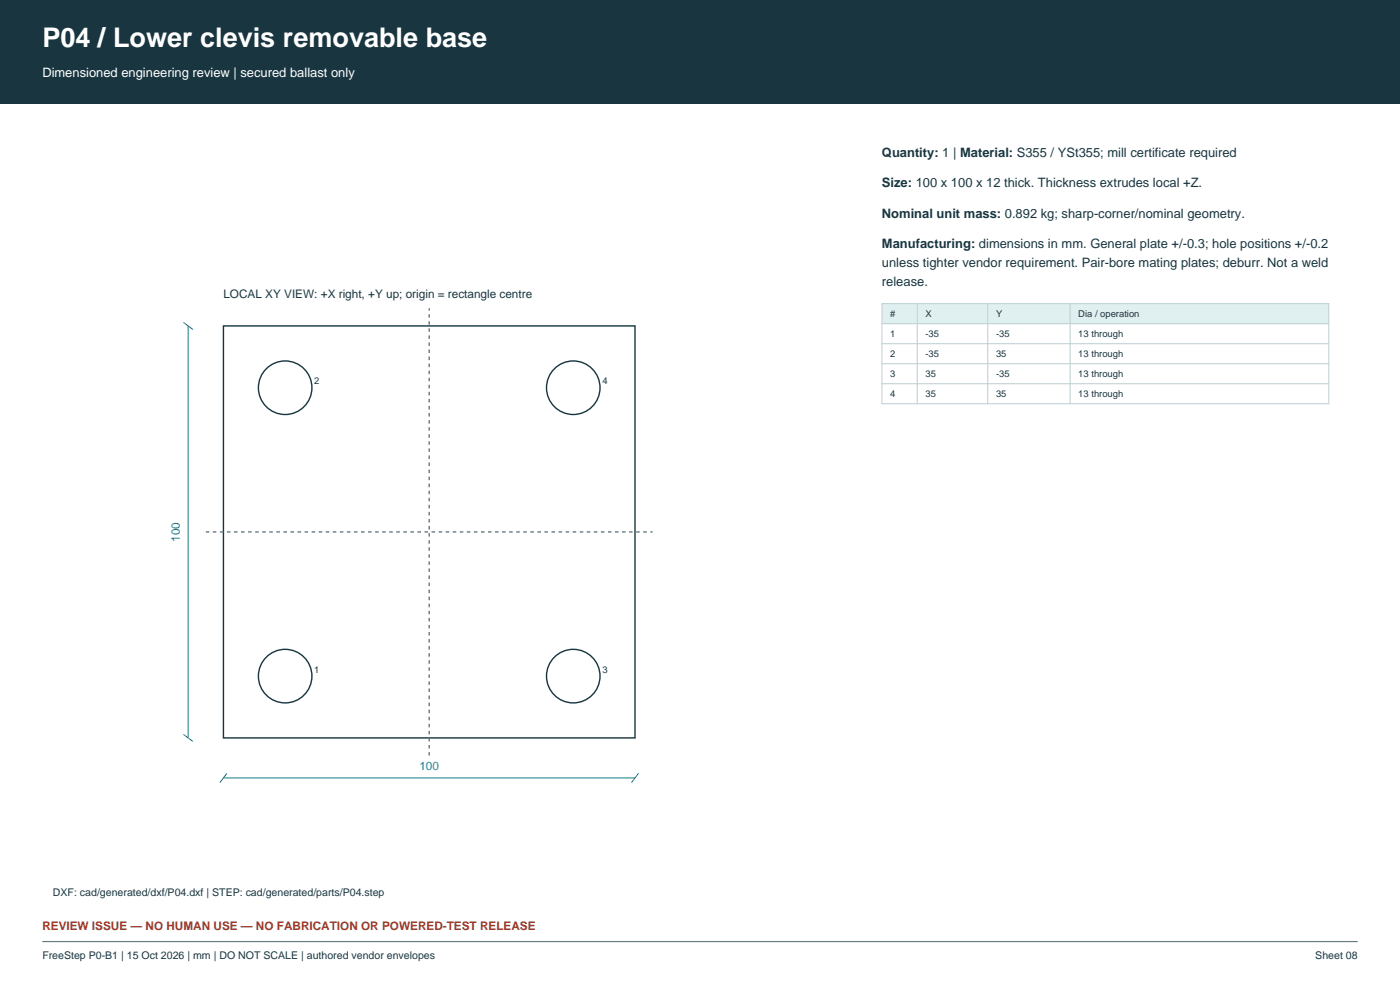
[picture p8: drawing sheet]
<svg xmlns="http://www.w3.org/2000/svg" width="420mm" height="297mm" viewBox="0 0 420 297" stroke-linecap="round" stroke-linejoin="round" font-family="sans-serif">
<defs><g id="words">
<text font-size="8.1" fill="#fff" x="12.7" y="14.1">P04 / Lower clevis removable base</text>
<text font-size="3.9" fill="#fff" x="12.7" y="22.9">Dimensioned engineering review | secured ballast only</text>
<g font-size="3.9" fill="#193640">
<text x="264.6" y="46.9">Quantity: 1 | Material: S355 / YSt355; mill certificate required</text>
<text x="264.6" y="56.1">Size: 100 x 100 x 12 thick. Thickness extrudes local +Z.</text>
<text x="264.6" y="65.3">Nominal unit mass: 0.892 kg; sharp-corner/nominal geometry.</text>
<text x="264.6" y="74.4">Manufacturing: dimensions in mm. General plate +/-0.3; hole positions +/-0.2</text>
<text x="264.6" y="80.1">unless tighter vendor requirement. Pair-bore mating plates; deburr. Not a weld</text>
<text x="264.6" y="85.7">release.</text>
</g>
<text font-size="3.5" fill="#193640" x="67" y="89.2">LOCAL XY VIEW: +X right, +Y up; origin = rectangle centre</text>
<g font-size="3.5" fill="#137c89">
<text x="54" y="162.4" transform="rotate(-90 54 162.4)">100</text>
<text x="125.8" y="230.7">100</text>
</g>
<text font-size="3.5" fill="#a33825" x="12.7" y="278.7">REVIEW ISSUE — NO HUMAN USE — NO FABRICATION OR POWERED-TEST RELEASE</text>
<g font-size="3.2" fill="#193640">
<text x="15.9" y="268.4">DXF: cad/generated/dxf/P04.dxf | STEP: cad/generated/parts/P04.step</text>
<text x="12.7" y="287.5">FreeStep P0-B1 | 15 Oct 2026 | mm | DO NOT SCALE | authored vendor envelopes</text>
<text x="394.6" y="287.5">Sheet 08</text>
</g>
<g font-size="2.8" fill="#193640">
<text x="267.1" y="94.9">#</text>
<text x="277.6" y="94.9">X</text>
<text x="298.8" y="94.9">Y</text>
<text x="323.5" y="94.9">Dia / operation</text>
<text x="267.1" y="100.9">1</text>
<text x="277.6" y="100.9">-35</text>
<text x="298.8" y="100.9">-35</text>
<text x="323.5" y="100.9">13 through</text>
<text x="267.1" y="106.9">2</text>
<text x="277.6" y="106.9">-35</text>
<text x="298.8" y="106.9">35</text>
<text x="323.5" y="106.9">13 through</text>
<text x="267.1" y="112.9">3</text>
<text x="277.6" y="112.9">35</text>
<text x="298.8" y="112.9">-35</text>
<text x="323.5" y="112.9">13 through</text>
<text x="94.3" y="115.1">2</text>
<text x="180.7" y="115.1">4</text>
<text x="267.1" y="118.9">4</text>
<text x="277.6" y="118.9">35</text>
<text x="298.8" y="118.9">35</text>
<text x="323.5" y="118.9">13 through</text>
<text x="94.3" y="201.6">1</text>
<text x="180.7" y="201.6">3</text>
</g>
</g></defs>
<path d="M0 0h420v31h-420z" fill-rule="evenodd" fill="#193640"/>
<path d="M12.7 282.2h394.6" fill="none" stroke="#677b81" stroke-width=".35"/>
<g fill="none" stroke="#193640" stroke-width=".42">
<path d="M67 97.7h123.5v123.5h-123.5z"/>
<circle cx="85.5" cy="116.2" r="8"/>
<circle cx="172" cy="116.2" r="8"/>
<circle cx="85.5" cy="202.6" r="8"/>
<circle cx="172" cy="202.6" r="8"/>
</g>
<path d="M61.7 159.4h134.1M128.8 226.4v-134" fill="none" stroke="#677b81" stroke-width=".42" stroke-dasharray="1.1 1.1" stroke-linecap="butt"/>
<path d="M55 96.6l2.9 2.1M56.4 97.7v123.5M55 220.1l2.9 2.1M67 233.1h123.5M68.1 231.7l-2.1 2.9M191.6 231.7l-2.2 2.9" fill="none" stroke="#137c89" stroke-width=".3"/>
<path d="M264.6 91h134v6h-134z" fill-rule="evenodd" fill="#e0eff0"/>
<path d="M264.6 91h134v30h-134zM264.6 97h134M275.2 91v30M296.3 91v30M321 91v30M264.6 103h134M264.6 109h134M264.6 115h134" fill="none" stroke="#bbced1" stroke-width=".3"/>
<use href="#words"/>
</svg>
